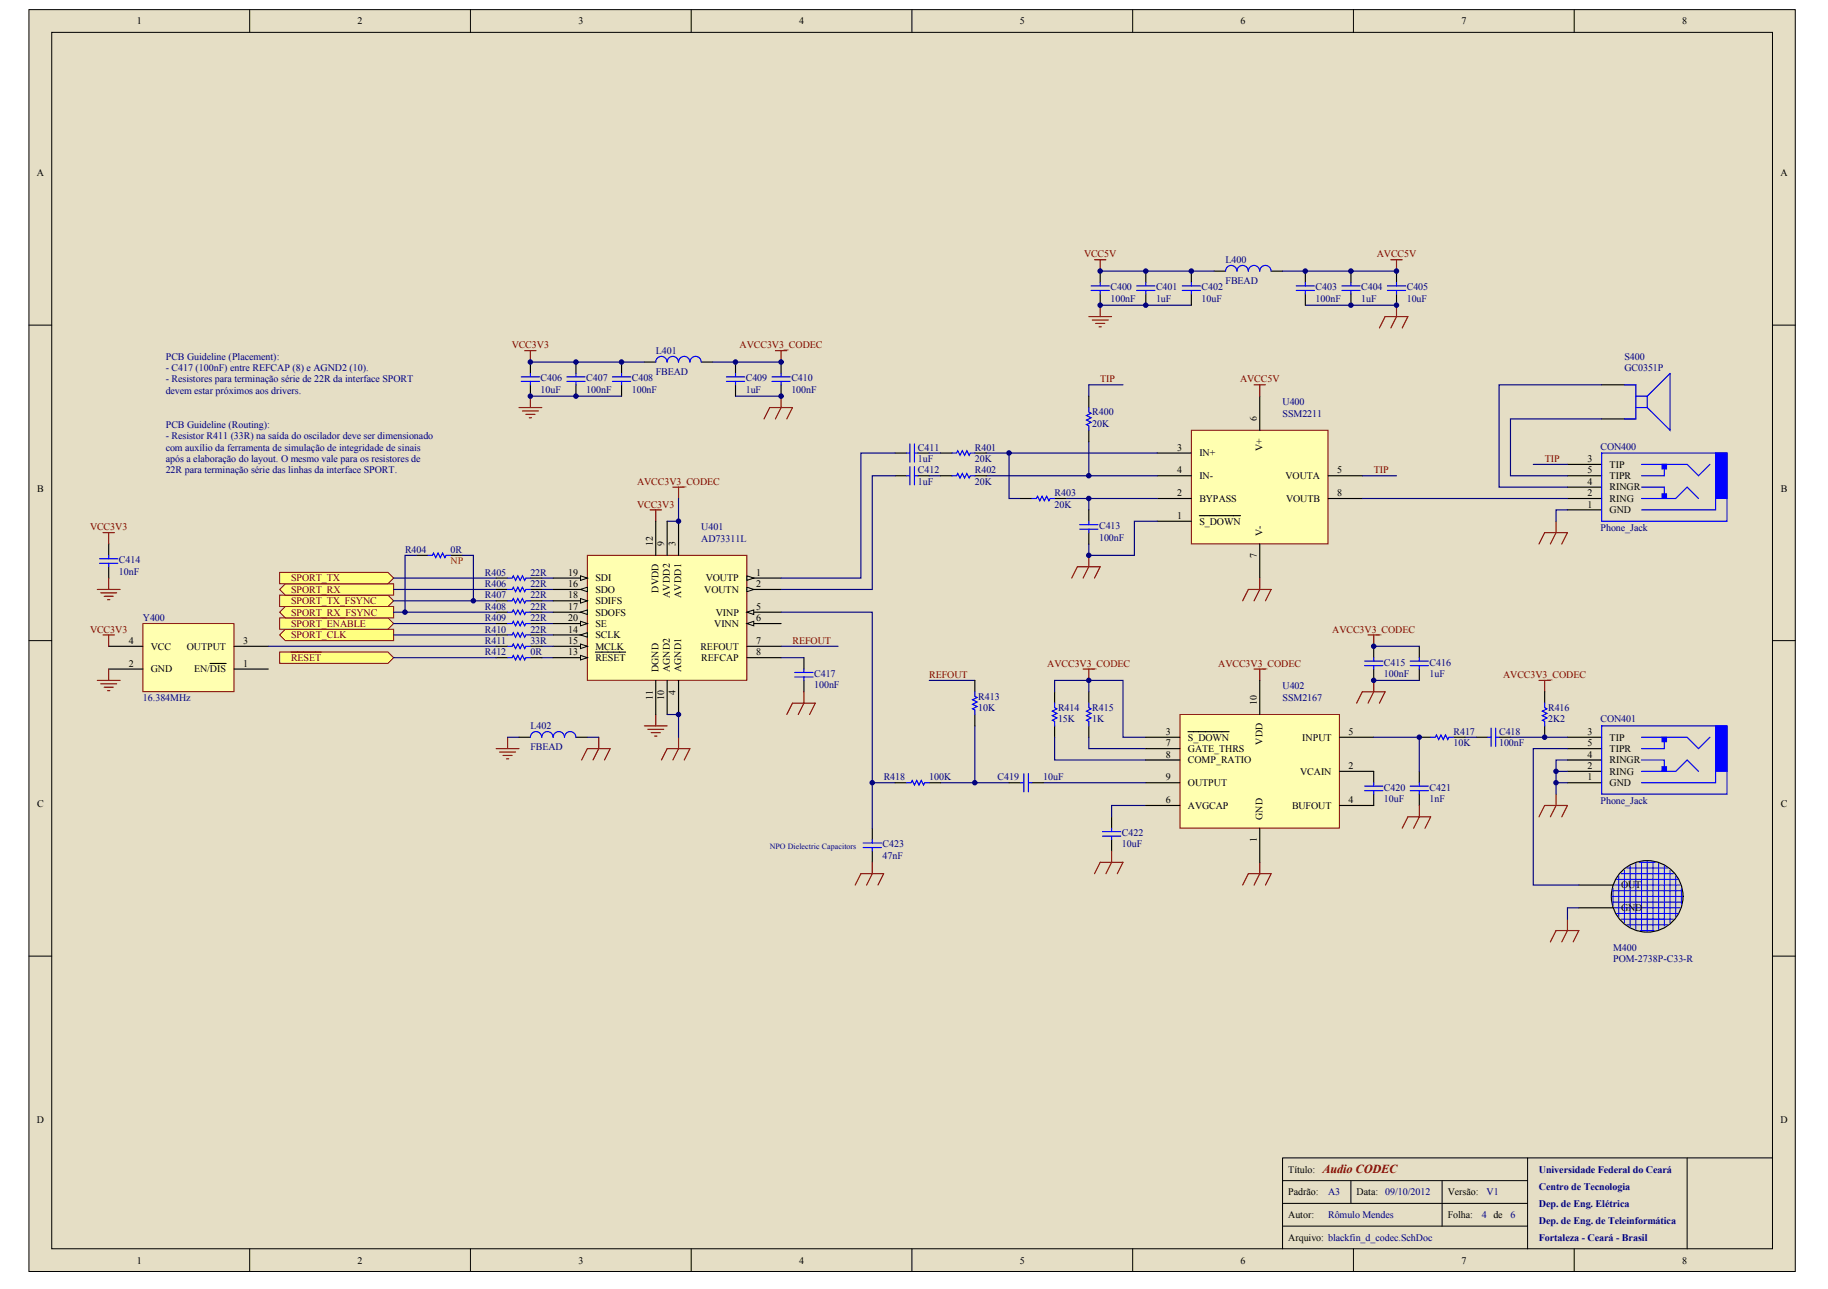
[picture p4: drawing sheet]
<svg xmlns="http://www.w3.org/2000/svg" width="287mm" height="202mm" viewBox="0 0 287 202" stroke-linecap="round" stroke-linejoin="round" font-family="sans-serif">
<defs><g id="words">
<text font-size="1.9" fill="#800000" x="207.5" y="183.9">Audio CODEC</text>
<g font-size="1.6">
<text x="21.5" y="3.8">1</text>
<text x="56.1" y="3.8">2</text>
<text x="90.7" y="3.8">3</text>
<text x="125.4" y="3.8">4</text>
<text x="160" y="3.8">5</text>
<text x="194.6" y="3.8">6</text>
<text x="229.3" y="3.8">7</text>
<text x="263.9" y="3.8">8</text>
<text x="5.8" y="27.6">A</text>
<text x="279.3" y="27.6">A</text>
<text x="184.7" y="70.7">3</text>
<text x="188.2" y="71.6">IN+</text>
<text x="197.2" y="66.1" transform="rotate(-90 197.2 66.1)">6</text>
<text x="198.1" y="70.8" transform="rotate(-90 198.1 70.8)">V+</text>
<text x="5.8" y="77.1">B</text>
<text x="184.7" y="77.8">2</text>
<text x="184.7" y="74.2">4</text>
<text x="188.2" y="75.1">IN-</text>
<text x="201.7" y="75.1">VOUTA</text>
<text x="209.8" y="74.2">5</text>
<text x="209.8" y="77.8">8</text>
<text x="249.1" y="72.5">3</text>
<text x="249.1" y="74.2">5</text>
<text x="249.1" y="76">4</text>
<text x="249.1" y="77.8">2</text>
<text x="252.5" y="73.4">TIP</text>
<text x="252.5" y="75.1">TIPR</text>
<text x="252.5" y="76.9">RINGR</text>
<text x="279.4" y="77.1">B</text>
<text x="184.7" y="81.4">1</text>
<text x="188.2" y="82.3">S_DOWN</text>
<text x="188.2" y="78.7">BYPASS</text>
<text x="201.8" y="78.7">VOUTB</text>
<text x="249.1" y="79.6">1</text>
<text x="252.5" y="78.7">RING</text>
<text x="252.5" y="80.5">GND</text>
<text x="102.4" y="85.7" transform="rotate(-90 102.4 85.7)">12</text>
<text x="104.2" y="85.7" transform="rotate(-90 104.2 85.7)">9</text>
<text x="106" y="85.7" transform="rotate(-90 106 85.7)">3</text>
<text x="197.2" y="87.5" transform="rotate(-90 197.2 87.5)">7</text>
<text x="198.1" y="84.1" transform="rotate(-90 198.1 84.1)">V-</text>
<text x="89.2" y="92.1">16</text>
<text x="89.2" y="95.6">17</text>
<text x="89.2" y="93.9">18</text>
<text x="89.2" y="90.3">19</text>
<text x="93.4" y="93">SDO</text>
<text x="93.4" y="94.7">SDIFS</text>
<text x="93.4" y="91.2">SDI</text>
<text x="103.3" y="93" transform="rotate(-90 103.3 93)">DVDD</text>
<text x="105.1" y="93.8" transform="rotate(-90 105.1 93.8)">AVDD2</text>
<text x="106.9" y="93.8" transform="rotate(-90 106.9 93.8)">AVDD1</text>
<text x="110.5" y="93">VOUTN</text>
<text x="110.7" y="91.2">VOUTP</text>
<text x="118.6" y="90.3">1</text>
<text x="118.6" y="92.1">2</text>
<text x="118.6" y="95.6">5</text>
<text x="20.2" y="101">4</text>
<text x="23.7" y="101.9">VCC</text>
<text x="29.3" y="101.9">OUTPUT</text>
<text x="38.2" y="101">3</text>
<text x="89.2" y="99.2">14</text>
<text x="89.2" y="101">15</text>
<text x="89.2" y="97.4">20</text>
<text x="93.4" y="100.1">SCLK</text>
<text x="93.4" y="101.9">MCLK</text>
<text x="93.4" y="96.5">SDOFS</text>
<text x="93.4" y="98.3">SE</text>
<text x="109.9" y="101.9">REFOUT</text>
<text x="112.1" y="98.3">VINN</text>
<text x="112.3" y="96.5">VINP</text>
<text x="118.6" y="97.4">6</text>
<text x="118.6" y="101">7</text>
<text x="20.2" y="104.6">2</text>
<text x="23.7" y="105.4">GND</text>
<text x="30.4" y="105.4">EN/DIS</text>
<text x="38.2" y="104.6">1</text>
<text x="89.2" y="102.8">13</text>
<text x="93.4" y="103.7">RESET</text>
<text x="103.3" y="105.5" transform="rotate(-90 103.3 105.5)">DGND</text>
<text x="105.1" y="105.5" transform="rotate(-90 105.1 105.5)">AGND2</text>
<text x="106.9" y="105.5" transform="rotate(-90 106.9 105.5)">AGND1</text>
<text x="110" y="103.7">REFCAP</text>
<text x="118.6" y="102.8">8</text>
<text x="102.4" y="109.7" transform="rotate(-90 102.4 109.7)">11</text>
<text x="104.2" y="109.7" transform="rotate(-90 104.2 109.7)">10</text>
<text x="106" y="108.9" transform="rotate(-90 106 108.9)">4</text>
<text x="197.2" y="110.6" transform="rotate(-90 197.2 110.6)">10</text>
<text x="182.9" y="115.3">3</text>
<text x="182.9" y="117">7</text>
<text x="182.9" y="118.8">8</text>
<text x="186.4" y="116.1">S_DOWN</text>
<text x="186.4" y="117.9">GATE_THRS</text>
<text x="186.4" y="119.7">COMP_RATIO</text>
<text x="198.1" y="116.8" transform="rotate(-90 198.1 116.8)">VDD</text>
<text x="204.3" y="116.1">INPUT</text>
<text x="211.6" y="115.3">5</text>
<text x="249.1" y="115.3">3</text>
<text x="249.1" y="117">5</text>
<text x="249.1" y="118.8">4</text>
<text x="252.5" y="116.1">TIP</text>
<text x="252.5" y="117.9">TIPR</text>
<text x="252.5" y="119.7">RINGR</text>
<text x="182.9" y="125.9">6</text>
<text x="182.9" y="122.4">9</text>
<text x="186.4" y="123.3">OUTPUT</text>
<text x="204" y="121.5">VCAIN</text>
<text x="211.6" y="120.6">2</text>
<text x="211.6" y="125.9">4</text>
<text x="249.1" y="120.6">2</text>
<text x="249.1" y="122.4">1</text>
<text x="252.5" y="121.5">RING</text>
<text x="252.5" y="123.3">GND</text>
<text x="5.8" y="126.6">C</text>
<text x="186.4" y="126.8">AVGCAP</text>
<text x="198.1" y="128.6" transform="rotate(-90 198.1 128.6)">GND</text>
<text x="202.7" y="126.8">BUFOUT</text>
<text x="279.4" y="126.6">C</text>
<text x="197.2" y="132.1" transform="rotate(-90 197.2 132.1)">1</text>
<text x="254.3" y="142.9">GND</text>
<text x="254.3" y="139.3">OUT</text>
<text x="5.8" y="176.1">D</text>
<text x="279.3" y="176.1">D</text>
<text x="202.1" y="183.9">Título:</text>
<text x="202.1" y="187.5">Padrão:</text>
<text x="202.1" y="191">Autor:</text>
<text x="212.9" y="187.5">Data: 09/10/2012</text>
<text x="227.2" y="187.5">Versão:</text>
<text x="227.2" y="191">Folha:</text>
<text x="202.1" y="194.6">Arquivo: blackfin_d_codec.SchDoc</text>
<text x="21.5" y="198.2">1</text>
<text x="56.1" y="198.2">2</text>
<text x="90.7" y="198.2">3</text>
<text x="125.4" y="198.2">4</text>
<text x="160" y="198.2">5</text>
<text x="194.6" y="198.2">6</text>
<text x="229.3" y="198.2">7</text>
<text x="263.9" y="198.2">8</text>
</g>
<g font-size="1.6" fill="#800000">
<text x="170.1" y="40.4">VCC5V</text>
<text x="216" y="40.4">AVCC5V</text>
<text x="80.3" y="54.6">VCC3V3</text>
<text x="116" y="54.6">AVCC3V3_CODEC</text>
<text x="172.6" y="60">TIP</text>
<text x="194.6" y="60">AVCC5V</text>
<text x="100" y="76">AVCC3V3_CODEC</text>
<text x="215.5" y="74.2">TIP</text>
<text x="242.4" y="72.5">TIP</text>
<text x="14.1" y="83.2">VCC3V3</text>
<text x="100" y="79.6">VCC3V3</text>
<text x="45.7" y="94.7">SPORT_TX_FSYNC</text>
<text x="45.7" y="93">SPORT_RX</text>
<text x="45.7" y="91.2">SPORT_TX</text>
<text x="14.1" y="99.2">VCC3V3</text>
<text x="45.7" y="100.1">SPORT_CLK</text>
<text x="45.7" y="98.3">SPORT_ENABLE</text>
<text x="45.7" y="96.5">SPORT_RX_FSYNC</text>
<text x="124.3" y="101">REFOUT</text>
<text x="209" y="99.2">AVCC3V3_CODEC</text>
<text x="45.7" y="103.7">RESET</text>
<text x="145.8" y="106.3">REFOUT</text>
<text x="164.3" y="104.6">AVCC3V3_CODEC</text>
<text x="191.1" y="104.6">AVCC3V3_CODEC</text>
<text x="235.8" y="106.3">AVCC3V3_CODEC</text>
</g>
<g font-size="1.6" fill="#000080">
<text x="192.3" y="41.3">L400</text>
<text x="174.2" y="45.5">C400</text>
<text x="174.2" y="47.3">100nF</text>
<text x="181.4" y="45.5">C401</text>
<text x="181.4" y="47.3">1uF</text>
<text x="188.5" y="45.5">C402</text>
<text x="188.5" y="47.3">10uF</text>
<text x="192.3" y="44.5">FBEAD</text>
<text x="206.4" y="45.5">C403</text>
<text x="206.4" y="47.3">100nF</text>
<text x="213.6" y="45.5">C404</text>
<text x="213.6" y="47.3">1uF</text>
<text x="220.7" y="45.5">C405</text>
<text x="220.7" y="47.3">10uF</text>
<text x="26" y="56.4">PCB Guideline (Placement):</text>
<text x="26" y="58.2">- C417 (100nF) entre REFCAP (8) e AGND2 (10).</text>
<text x="26" y="60">- Resistores para terminação série de 22R da interface SPORT</text>
<text x="84.8" y="59.8">C406</text>
<text x="92" y="59.8">C407</text>
<text x="99.1" y="59.8">C408</text>
<text x="102.9" y="55.5">L401</text>
<text x="102.9" y="58.7">FBEAD</text>
<text x="117" y="59.8">C409</text>
<text x="124.2" y="59.8">C410</text>
<text x="254.9" y="56.4">S400</text>
<text x="254.9" y="58.2">GC0351P</text>
<text x="26" y="61.8">devem estar próximos aos drivers.</text>
<text x="84.8" y="61.6">10uF</text>
<text x="92" y="61.6">100nF</text>
<text x="99.1" y="61.6">100nF</text>
<text x="117" y="61.6">1uF</text>
<text x="124.2" y="61.6">100nF</text>
<text x="171.4" y="65.2">R400</text>
<text x="201.2" y="63.5">U400</text>
<text x="201.2" y="65.3">SSM2211</text>
<text x="26" y="67.1">PCB Guideline (Routing):</text>
<text x="26" y="68.9">- Resistor R411 (33R) na saída do oscilador deve ser dimensionado</text>
<text x="26" y="70.7">com auxílio da ferramenta de simulação de integridade de sinais</text>
<text x="144" y="70.7">C411</text>
<text x="153" y="70.7">R401</text>
<text x="171.4" y="66.9">20K</text>
<text x="251.1" y="70.5">CON400</text>
<text x="26" y="72.5">após a elaboração do layout. O mesmo vale para os resistores de</text>
<text x="26" y="74.2">22R para terminação série das linhas da interface SPORT.</text>
<text x="144" y="72.5">1uF</text>
<text x="144" y="74.2">C412</text>
<text x="144" y="76">1uF</text>
<text x="153" y="72.5">20K</text>
<text x="153" y="74.2">R402</text>
<text x="153" y="76">20K</text>
<text x="165.5" y="77.8">R403</text>
<text x="110" y="83.2">U401</text>
<text x="165.5" y="79.6">20K</text>
<text x="172.4" y="83">C413</text>
<text x="251.1" y="83.3">Phone_Jack</text>
<text x="18.7" y="88.3">C414</text>
<text x="63.5" y="86.7">R404</text>
<text x="70.7" y="86.7">0R</text>
<text x="110" y="84.9">AD73311L</text>
<text x="172.4" y="84.8">100nF</text>
<text x="18.7" y="90.1">10nF</text>
<text x="76.1" y="90.3">R405</text>
<text x="76.1" y="92.1">R406</text>
<text x="76.1" y="93.9">R407</text>
<text x="76.1" y="95.6">R408</text>
<text x="83.2" y="90.3">22R</text>
<text x="83.2" y="92.1">22R</text>
<text x="83.2" y="93.9">22R</text>
<text x="83.2" y="95.6">22R</text>
<text x="22.4" y="97.4">Y400</text>
<text x="76.1" y="97.4">R409</text>
<text x="76.1" y="99.2">R410</text>
<text x="76.1" y="101">R411</text>
<text x="83.2" y="97.4">22R</text>
<text x="83.2" y="99.2">22R</text>
<text x="83.2" y="101">33R</text>
<text x="76.1" y="102.8">R412</text>
<text x="83.2" y="102.8">0R</text>
<text x="127.7" y="106.2">C417</text>
<text x="127.7" y="107.9">100nF</text>
<text x="217.1" y="104.4">C415</text>
<text x="217.1" y="106.2">100nF</text>
<text x="224.3" y="104.4">C416</text>
<text x="224.3" y="106.2">1uF</text>
<text x="22.4" y="109.9">16.384MHz</text>
<text x="153.5" y="109.7">R413</text>
<text x="153.5" y="111.5">10K</text>
<text x="166" y="111.5">R414</text>
<text x="166" y="113.3">15K</text>
<text x="171.4" y="111.5">R415</text>
<text x="171.4" y="113.3">1K</text>
<text x="201.2" y="108.1">U402</text>
<text x="201.2" y="109.9">SSM2167</text>
<text x="242.9" y="111.5">R416</text>
<text x="242.9" y="113.3">2K2</text>
<text x="251.1" y="113.3">CON401</text>
<text x="83.2" y="114.4">L402</text>
<text x="83.2" y="117.6">FBEAD</text>
<text x="228" y="115.3">R417</text>
<text x="228" y="117">10K</text>
<text x="235.2" y="115.3">C418</text>
<text x="235.2" y="117">100nF</text>
<text x="138.6" y="122.4">R418</text>
<text x="145.8" y="122.4">100K</text>
<text x="156.5" y="122.4">C419</text>
<text x="163.7" y="122.4">10uF</text>
<text x="217.1" y="124">C420</text>
<text x="217.1" y="125.8">10uF</text>
<text x="224.3" y="124">C421</text>
<text x="224.3" y="125.8">1nF</text>
<text x="176" y="131.1">C422</text>
<text x="251.1" y="126.1">Phone_Jack</text>
<text x="138.5" y="132.9">C423</text>
<text x="138.5" y="134.7">47nF</text>
<text x="176" y="132.9">10uF</text>
<text x="253.1" y="149.1">M400</text>
<text x="253.1" y="150.9">POM-2738P-C33-R</text>
<text x="241.5" y="183.9">Universidade Federal do Ceará</text>
<text x="208.4" y="187.5">A3</text>
<text x="208.4" y="191">Rômulo Mendes</text>
<text x="232.5" y="191">4 de</text>
<text x="233.2" y="187.5">V1</text>
<text x="237" y="191">6</text>
<text x="241.5" y="186.6">Centro de Tecnologia</text>
<text x="241.5" y="189.3">Dep. de Eng. Elétrica</text>
<text x="241.5" y="191.9">Dep. de Eng. de Teleinformática</text>
<text x="241.5" y="194.6">Fortaleza - Ceará - Brasil</text>
</g>
<text font-size="1.6" fill="#f00" x="70.7" y="88.5">NP</text>
<text font-size="1.2" fill="#000080" x="120.8" y="133.1">NPO Dielectric Capacitors</text>
</g></defs>
<g fill="#e5dec5" stroke="#000" stroke-width=".16">
<path d="M4.5 1.5h277.2v197.9h-277.2z"/>
<path d="M8.1 5.1h270v190.7h-270z"/>
</g>
<g fill="none" stroke="#000" stroke-width=".16">
<path d="M39.2 1.5v3.6M73.8 1.5v3.6M108.4 1.5v3.6M143.1 1.5v3.6M177.7 1.5v3.6M212.4 1.5v3.6M247 1.5v3.6M4.5 51h3.6M278.1 51h3.6M4.5 100.5h3.6M278.1 100.5h3.6M4.5 149.9h3.6"/>
<path d="M278.1 149.9h3.6M39.2 195.8v3.6M73.8 195.8v3.6M108.4 195.8v3.6M143.1 195.8v3.6M177.7 195.8v3.6M201.2 185.2h38.5M201.2 192.3h38.5M201.2 188.7h38.5M212 185.2v3.5M212.4 195.8v3.6M226.3 185.2v7.1"/>
<path d="M239.7 181.6v14.2M247 195.8v3.6M264.7 181.6v14.2M278.1 181.6h-76.9v14.2"/>
</g>
<path d="M126.1 103.1v1.8M126.1 106.7v1.8" fill="none" stroke="#000" stroke-width=".18"/>
<path d="M124.7 105.5h2.9M124.7 106.2h2.9M126.1 104.9v.6M126.1 106.2v.5" fill="none" stroke="#00f" stroke-width=".18"/>
<path d="M122.6 103.1h3.5" fill="none" stroke="#000080" stroke-width=".18"/>
<path d="M105.6 76.4h1.8M106.5 76.4v1.8M101.1 113.8h3.6M101.6 114.4h2.5M102.2 114.9h1.4M102.7 115.4h.4M102.9 112.1v1.7" fill="none" stroke="#800000" stroke-width=".18"/>
<path d="M43.9 102.2h17l.9 .9-.9 .9h-17z" fill-rule="evenodd" fill="#ffff80" stroke="#800000" stroke-width=".16"/>
<path d="M102 80h1.8M102.9 80v1.7M45.7 102.3h4.7" fill="none" stroke="#800000" stroke-width=".18"/>
<path d="M85 103.1h1.8" fill="none" stroke="#000080" stroke-width=".18"/>
<path d="M22.4 97.8h14.3v10.7h-14.3z" fill="#ffffb0" stroke="#800000" stroke-width=".16"/>
<g fill="none" stroke="#000" stroke-width=".18">
<path d="M83.2 56.8v1.8M90.4 56.8v1.8M97.5 56.8v1.8M101.1 56.8h1.8M110 56.8h1.8M115.4 56.8v1.8M122.6 56.8v1.8M83.2 60.3v1.8M90.4 60.3v1.8M97.5 60.3v1.8M115.4 60.3v1.8M122.6 60.3v1.8"/>
<path d="M17.1 85.3v1.8M17.1 88.9v1.8M17.1 104.9h5.3M17.1 101.4h5.3M33 104h2.5M36.7 104.9h5.4M36.7 101.4h5.4M77.9 103.1h1.7M83.2 103.1h1.8"/>
</g>
<g fill="none" stroke="#800000" stroke-width=".18">
<path d="M82.3 55h1.8M83.2 55v1.8M121.7 55h1.7M122.6 55v1.8M81.4 63.9h3.6M82 64.4h2.5M82.5 65h1.4M83 65.5h.4M83.2 62.1v1.8M15.3 92.4h3.5M15.8 93h2.5M16.2 99.6h1.8"/>
<path d="M16.2 83.5h1.8M16.3 93.5h1.5M16.9 94h.3M17.1 83.5v1.8M17.1 90.7v1.7M17.1 99.6v1.8M15.3 106.7h3.5M15.8 107.2h2.5M16.3 107.8h1.5M16.9 108.3h.3M17.1 104.9v1.8"/>
</g>
<g fill="none" stroke="#00f" stroke-width=".18">
<path d="M81.8 59.1h2.8M81.8 59.8h2.8M83.2 58.6v.5M83.2 59.8v.5M88.9 59.1h2.9M88.9 59.8h2.9M90.4 58.6v.5M90.4 59.8v.5M96.1 59.1h2.9M96.1 59.8h2.9M97.5 58.6v.5M97.5 59.8v.5"/>
<path d="M104.7 56.8a.89 .89 0 0 0-.9-.9 .89 .89 0 0 0-.9 .9M108.2 56.8a.89 .89 0 0 0-.9-.9 .89 .89 0 0 0-.9 .9 .89 .89 0 0 0-.8-.9 .89 .89 0 0 0-.9 .9M110 56.8a.89 .89 0 0 0-.9-.9 .89 .89 0 0 0-.9 .9M114 59.1h2.8M114 59.8h2.8M115.4 58.6v.5M115.4 59.8v.5M121.1 59.1h2.9M121.1 59.8h2.9M122.6 58.6v.5M122.6 59.8v.5M15.6 87.6h2.9"/>
<path d="M15.6 88.3h2.9M17.1 87.1v.5M17.1 88.3v.6M79.6 103.1h.8l.1-.3 .4 .7 .3-.7 .4 .7 .4-.7 .3 .7 .2-.4h.7"/>
</g>
<path d="M83.2 56.8h17.9M111.8 56.8h10.8M83.2 62.1h14.3M106.5 78.2v3.5h-1.8M115.4 62.1h7.2M61.8 103.1h16.1" fill="none" stroke="#000080" stroke-width=".18"/>
<g fill="#ffff80" stroke="#800000" stroke-width=".16">
<path d="M43.9 99.6l.9-.9h17v1.8h-17z" fill-rule="evenodd"/>
<path d="M43.9 96.9h17l.9 .9-.9 .9h-17z" fill-rule="evenodd"/>
<path d="M43.9 96l.9-.9h17v1.8h-17z" fill-rule="evenodd"/>
<path d="M43.9 93.3h17l.9 .9-.9 .9h-17z" fill-rule="evenodd"/>
<path d="M43.9 92.4l.9-.9h17v1.8h-17z" fill-rule="evenodd"/>
<path d="M43.9 89.8h17l.9 .9-.9 .8h-17z" fill-rule="evenodd"/>
</g>
<path d="M61.8 90.7h16.1M61.8 92.4h16.1M61.8 94.2h16.1M61.8 96h16.1M61.8 97.8h16.1M61.8 99.6h16.1M85 90.7h1.8M85 92.4h1.8M85 94.2h1.8M85 96h1.8M85 97.8h1.8M85 99.6h1.8" fill="none" stroke="#000080" stroke-width=".18"/>
<path d="M77.9 90.7h1.7M77.9 92.4h1.7M77.9 94.2h1.7M77.9 96h1.7M77.9 97.8h1.7M77.9 99.6h1.7M83.2 90.7h1.8M83.2 92.4h1.8M83.2 94.2h1.8M83.2 96h1.8M83.2 97.8h1.8M83.2 99.6h1.8" fill="none" stroke="#000" stroke-width=".18"/>
<path d="M79.6 90.7h.8l.1-.4 .4 .7 .3-.7 .4 .7 .4-.7 .3 .7 .2-.3h.7M79.6 92.4h.8l.1-.3 .4 .7 .3-.7 .4 .7 .4-.7 .3 .7 .2-.4h.7M79.6 94.2h.8l.1-.3 .4 .7 .3-.7 .4 .7 .4-.7 .3 .7 .2-.4h.7M79.6 96h.8l.1-.4 .4 .8 .3-.8 .4 .8 .4-.8 .3 .8 .2-.4h.7M79.6 97.8h.8l.1-.4 .4 .7 .3-.7 .4 .7 .4-.7 .3 .7 .2-.3h.7M79.6 99.6h.8l.1-.4 .4 .7 .3-.7 .4 .7 .4-.7 .3 .7 .2-.3h.7" fill="none" stroke="#00f" stroke-width=".18"/>
<path d="M92.2 87.1h25v19.6h-25z" fill="#ffffb0" stroke="#800000" stroke-width=".16"/>
<path d="M117.2 90.7h5.4" fill="none" stroke="#000" stroke-width=".18"/>
<path d="M117.2 90.3l1.1 .4-1.1 .3z" fill="#e5dec5" stroke="#000" stroke-width=".16"/>
<path d="M117.2 92.4h5.4" fill="none" stroke="#000" stroke-width=".18"/>
<path d="M117.2 92.1l1.1 .3-1.1 .4z" fill="#e5dec5" stroke="#000" stroke-width=".16"/>
<path d="M106.5 81.7v5.4M117.2 96h5.4M106.5 106.7v5.4" fill="none" stroke="#000" stroke-width=".18"/>
<path d="M117.2 96l1.1-.4v.8z" fill="#e5dec5" stroke="#000" stroke-width=".16"/>
<path d="M117.2 97.8h5.4" fill="none" stroke="#000" stroke-width=".18"/>
<path d="M117.2 97.8l1.1-.4v.7z" fill="#e5dec5" stroke="#000" stroke-width=".16"/>
<path d="M102.9 81.7v5.4M104.7 81.7v5.4M86.8 103.1h5.4M102.9 106.7v5.4M104.7 106.7v5.4M117.2 101.4h5.4M117.2 103.1h5.4" fill="none" stroke="#000" stroke-width=".18"/>
<path d="M91.1 102.8l1.1 .3-1.1 .4z" fill="#e5dec5" stroke="#000" stroke-width=".16"/>
<path d="M86.8 99.6h5.4M93.4 102.3h4.8" fill="none" stroke="#000" stroke-width=".18"/>
<path d="M91.1 99.6l1.1-.4v.7z" fill="#e5dec5" stroke="#000" stroke-width=".16"/>
<path d="M86.8 101.4h5.4" fill="none" stroke="#000" stroke-width=".18"/>
<path d="M91.1 101l1.1 .4-1.1 .3z" fill="#e5dec5" stroke="#000" stroke-width=".16"/>
<path d="M86.8 92.4h5.4" fill="none" stroke="#000" stroke-width=".18"/>
<path d="M91.1 92.4l1.1-.3v.7z" fill="#e5dec5" stroke="#000" stroke-width=".16"/>
<path d="M86.8 96h5.4" fill="none" stroke="#000" stroke-width=".18"/>
<path d="M91.1 96l1.1-.4v.8z" fill="#e5dec5" stroke="#000" stroke-width=".16"/>
<path d="M86.8 94.2h5.4" fill="none" stroke="#000" stroke-width=".18"/>
<path d="M91.1 93.9l1.1 .3-1.1 .4z" fill="#e5dec5" stroke="#000" stroke-width=".16"/>
<path d="M86.8 90.7h5.4" fill="none" stroke="#000" stroke-width=".18"/>
<path d="M91.1 90.3l1.1 .4-1.1 .3z" fill="#e5dec5" stroke="#000" stroke-width=".16"/>
<path d="M86.8 97.8h5.4" fill="none" stroke="#000" stroke-width=".18"/>
<path d="M91.1 97.4l1.1 .4-1.1 .3z" fill="#e5dec5" stroke="#000" stroke-width=".16"/>
<g fill="none" stroke="#000" stroke-width=".18">
<path d="M245.9 72.8h5.4M245.9 74.6h5.4M245.9 76.4h5.4M245.9 78.2h5.4M245.9 80h5.4M65.3 87.1h1.8M70.7 87.1h1.8M77.9 101.4h1.7M83.2 101.4h1.8M245.9 115.6h5.4M245.9 117.4h5.4M245.9 119.2h5.4"/>
<path d="M136.9 129.9v1.8M136.9 133.4v1.8M245.9 121h5.4M245.9 122.7h5.4"/>
</g>
<g fill="none" stroke="#00f" stroke-width=".18">
<path d="M251.3 71h19.7v10.7h-19.7zM257.6 72.8h7.1l1.8 1.8 1.8-1.8M257.6 78.2h5.3l1.8-1.8 1.8 1.8M257.6 76.4h3.5v1.8M261.1 72.8v1.8h-3.5M269.2 71v9h-11.6M67.1 87.1h.7l.2-.4 .4 .7 .3-.7 .4 .7 .3-.7 .4 .7 .2-.3h.7M79.6 101.4h.8l.1-.4 .4 .7 .3-.7 .4 .7 .4-.7 .3 .7 .2-.3h.7M251.3 113.8h19.7v10.7h-19.7zM257.6 115.6h7.1l1.8 1.8 1.8-1.8M257.6 119.2h3.5v1.8M261.1 115.6v1.8h-3.5"/>
<path d="M269.2 113.8v8.9h-11.6M135.4 132.2h2.9M135.4 132.9h2.9M136.9 131.7v.5M136.9 132.9v.5M257.6 121h5.3l1.8-1.8 1.8 1.8"/>
</g>
<path d="M65.3 87.1h-1.8v8.9M72.5 87.1h1.8v7.1M42.1 101.4h35.8M85 101.4h1.8M122.6 101.4h8.9M145.8 106.7h7.2M153 113.8v8.9M140.4 122.7h-3.5v7.2M147.6 122.7h10.7M163.7 122.7h16.1" fill="none" stroke="#000080" stroke-width=".18"/>
<g fill="#00f" stroke="#00f" stroke-width=".18">
<path d="M269.2 71h1.7v7.2h-1.7z"/>
<path d="M260.8 72.8h.7v.7h-.7z"/>
<path d="M260.8 77.5h.7v.7h-.7z"/>
<path d="M269.2 113.8h1.7v7.1h-1.7z"/>
<path d="M260.8 115.6h.7v.7h-.7z"/>
<path d="M260.8 120.3h.7v.6h-.7z"/>
</g>
<path d="M186.9 67.5h21.5v17.8h-21.5z" fill="#ffffb0" stroke="#800000" stroke-width=".16"/>
<g fill="none" stroke="#000" stroke-width=".18">
<path d="M172.6 42.5v1.8M172.6 46.1v1.8M179.8 42.5v1.8M179.8 46.1v1.8M186.9 42.5v1.8M186.9 46.1v1.8M190.5 42.5h1.8M199.4 42.5h1.8M204.8 42.5v1.8M204.8 46.1v1.8M212 42.5v1.8M212 46.1v1.8"/>
<path d="M219.1 42.5v1.8M219.1 46.1v1.8M181.6 78.2h5.3M181.6 71h5.3M181.6 74.6h5.3M197.7 62.1v5.4M208.4 78.2h5.3M208.4 74.6h5.3M181.6 81.7h5.3M188.2 80.9h6.4M197.7 85.3v5.4M165.5 108.5v1.8"/>
<path d="M165.5 113.8v1.8M170.8 108.5v1.8M170.8 113.8v1.8M158.3 122.7h1.8M161.9 122.7h1.8M174.4 128.1v1.8M174.4 131.7v1.7M215.5 121v1.7M215.5 124.5v1.8"/>
</g>
<g fill="none" stroke="#800000" stroke-width=".18">
<path d="M170.8 49.6h3.6M171.4 50.2h2.5M171.7 40.7h1.8M171.9 50.7h1.4M172.4 51.3h.4M172.6 40.7v1.8M172.6 47.9v1.7M216.4 51.4l.9-1.8h3.6l-.9 1.8M218.2 40.7h1.8M219.1 40.7v1.8M219.1 47.9v1.7l-.9 1.8M119.9 65.7l.9-1.8h3.5l-.9 1.8"/>
<path d="M122.6 62.1v1.8l-.9 1.8M196.8 60.3h1.7M197.7 60.3v1.8M195 94.2l.9-1.8h3.5l-.9 1.8M197.7 90.7v1.7l-.9 1.8M241.5 85.3l.9-1.8h3.5l-.9 1.8M244.1 81.7v1.8l-.9 1.8M103.8 119.2l.9-1.8h3.5l-.8 1.8M106.5 115.6v1.8l-.9 1.8M123.4 112.1l.9-1.8h3.6l-.9 1.8M126.1 108.5v1.8l-.9 1.8M169.9 104.9h1.8"/>
<path d="M170.8 104.9v1.8M196.8 104.9h1.7M197.7 104.9v1.8M134.2 138.8l.9-1.8h3.5l-.8 1.8M136.9 135.2v1.8l-.9 1.8M171.7 137l.9-1.8h3.6l-.9 1.8M174.4 133.4v1.8l-.9 1.8M195 138.8l.9-1.8h3.5l-.9 1.8M197.7 135.2v1.8l-.9 1.8M241.5 128.1l.9-1.8h3.5l-.9 1.8M244.1 124.5v1.8l-.9 1.8"/>
</g>
<g fill="none" stroke="#000080" stroke-width=".18">
<path d="M172.6 47.9h14.3M172.6 42.5h17.9M201.2 42.5h17.9M204.8 47.9h14.3M213.7 74.6h5.4M213.7 78.2h32.2M245.9 80h-1.8v1.7M122.6 96h14.3v26.7M104.7 112.1h1.8v3.5M165.5 115.6v3.6h14.3M165.5 108.5v-1.8h10.7v8.9h3.6M170.8 115.6v1.8h9"/>
<path d="M170.8 106.7v1.8M179.8 126.3h-5.4v1.8M245.9 122.7h-1.8v1.8"/>
</g>
<g fill="none" stroke="#00f" stroke-width=".18">
<path d="M171.2 44.8h2.8M171.2 45.5h2.8M172.6 44.3v.5M172.6 45.5v.6M178.3 44.8h2.9M178.3 45.5h2.9M179.8 44.3v.5M179.8 45.5v.6M185.5 44.8h2.9M185.5 45.5h2.9M186.9 44.3v.5M186.9 45.5v.6"/>
<path d="M194.1 42.5a.89 .89 0 0 0-.9-.9 .89 .89 0 0 0-.9 .9M199.4 42.5a.89 .89 0 0 0-.9-.9 .89 .89 0 0 0-.9 .9 .89 .89 0 0 0-.9-.9 .89 .89 0 0 0-.9 .9 .89 .89 0 0 0-.8-.9 .89 .89 0 0 0-.9 .9M203.4 44.8h2.8M203.4 45.5h2.8M204.8 44.3v.5M204.8 45.5v.6M210.5 44.8h2.9M210.5 45.5h2.9M212 44.3v.5M212 45.5v.6M217.7 44.8h2.8M217.7 45.5h2.8"/>
<path d="M219.1 44.3v.5M219.1 45.5v.6M165.5 110.3v.7l.3 .2-.7 .3 .7 .4-.7 .3 .7 .4-.7 .3 .4 .2v.7M170.8 110.3v.7l.4 .2-.7 .3 .7 .4-.7 .3 .7 .4-.7 .3 .3 .2v.7M160.1 122.7h.5M160.6 121.3v2.9M161.4 121.3v2.9M161.4 122.7h.5M173 131.1h2.8M173 130.4h2.8M174.4 129.9v.5M174.4 131.1v.6"/>
<path d="M214.1 123.3h2.9M214.1 124h2.9M215.5 122.7v.6M215.5 124v.5"/>
</g>
<path d="M185.1 112.1h25.1v17.8h-25.1z" fill="#ffffb0" stroke="#800000" stroke-width=".16"/>
<g fill="none" stroke="#000" stroke-width=".18">
<path d="M140.4 71h1.8M140.4 74.6h1.8M144 71h1.8M144 74.6h1.8M147.6 71h1.8M147.6 74.6h1.8M153 71h1.7M153 74.6h1.7M160.1 78.2h1.8M165.5 78.2h1.8M170.8 62.1v1.8M170.8 67.5v1.8"/>
<path d="M153 106.7v1.8M153 112.1v1.7M179.8 115.6h5.3M179.8 117.4h5.3M179.8 119.2h5.3M186.4 114.7h6.4M197.7 106.7v5.4M210.2 115.6h5.3M222.7 115.6h1.8M228 115.6h1.8M231.6 115.6h1.8M235.2 115.6h1.8"/>
<path d="M242.4 108.5v1.8M242.4 113.8v1.8M140.4 122.7h1.8M145.8 122.7h1.8M179.8 126.3h5.3M179.8 122.7h5.3M197.7 129.9v5.3M210.2 121h5.3M210.2 126.3h5.3M222.7 121v1.7M222.7 124.5v1.8"/>
</g>
<g fill="none" stroke="#000080" stroke-width=".18">
<path d="M140.4 71h-5.3v19.7h-12.5M140.4 74.6h-3.5v17.8h-14.3M145.8 74.6h1.8M145.8 71h1.8M154.7 74.6h26.9M154.7 71h3.6M167.3 78.2h3.5M170.8 69.3v5.3M176.2 60.3h-5.4v1.8M181.6 78.2h-10.8v1.8M181.6 71h-23.3v7.2h1.8M181.6 81.7h-3.6v5.4h-7.2v-1.8"/>
<path d="M215.5 115.6h7.2v5.4M229.8 115.6h1.8M237 115.6h8.9M245.9 119.2h-1.8v3.5M244.1 121h1.8"/>
</g>
<g fill="none" stroke="#00f" stroke-width=".18">
<path d="M142.2 71h.6M142.2 74.6h.6M142.8 69.6v2.9M142.8 73.2v2.8M143.5 69.6v2.9M143.5 73.2v2.8M143.5 71h.5M143.5 74.6h.5M149.4 71h.7l.2-.3 .3 .7 .4-.7 .3 .7 .4-.7 .4 .7 .1-.4h.8M149.4 74.6h.7l.2-.3 .3 .7 .4-.7 .3 .7 .4-.7 .4 .7 .1-.4h.8M161.9 78.2h.7l.2-.4 .3 .7 .4-.7 .4 .7 .3-.7 .4 .7 .2-.3h.7M170.8 63.9v.7l.4 .2-.7 .4 .7 .3-.7 .4 .7 .3-.7 .4 .3 .2v.7"/>
<path d="M153 108.5v.7l.3 .2-.7 .3 .7 .4-.7 .3 .7 .4-.7 .4 .4 .1v.8M224.5 115.6h.7l.2-.3 .3 .7 .4-.7 .3 .7 .4-.7 .4 .7 .1-.4h.7M233.4 115.6h.6M234 114.2v2.8M234.7 114.2v2.8M234.7 115.6h.5M242.4 110.3v.7l.3 .2-.7 .3 .7 .4-.7 .3 .7 .4-.7 .3 .4 .2v.7M142.2 122.7h.7l.2-.3 .4 .7 .3-.7 .4 .7 .3-.7 .4 .7 .2-.4h.7M221.3 123.3h2.8M221.3 124h2.8M222.7 122.7v.6M222.7 124v.5"/>
</g>
<path d="M168.1 90.7l.9-1.8h3.6l-.9 1.8M170.8 87.1v1.8l-.9 1.8M241.5 106.7h1.7M242.4 106.7v1.8M220 129.9l.9-1.8h3.6l-.9 1.8M222.7 126.3v1.8l-.9 1.8" fill="none" stroke="#800000" stroke-width=".18"/>
<circle cx="258.4" cy="140.6" r="5.6" fill="#dcd9c7" stroke="#000" stroke-width=".18"/>
<g fill="none" stroke="#00f" stroke-width=".16">
<path d="M253.1 139.3v2.7M253.1 139.7h10.7M253.3 138.8h10.3M253.6 137.9h9.7M254 137.4v6.4M254.3 137h8.3M254.9 136.5v8.2M255.2 136.1h6.5M255.8 135.8v9.6M256.7 135.4v10.3M257.2 135.2h2.5M257.6 135.2v10.7"/>
<path d="M258.4 135.1v11M259.3 135.2v10.7M260.2 135.4v10.3M261.1 135.8v9.4M262 136.5v8.2M262.9 137.4v6.4M263.8 139.3v2.5M252.9 140.6h11.1M253.1 141.5h10.7M253.3 142.4h10.3M253.6 143.3h9.7M254.3 144.1h8.3"/>
<path d="M255.2 145h6.5M257.4 145.9h2.1"/>
</g>
<path d="M170.8 80v1.7M251.3 60.3h5.4M251.3 65.7h5.4M170.8 83.5v1.8M81.4 115.6h1.8M90.4 115.6h1.8M215.5 101.4v1.7M215.5 104.9v1.8M222.7 101.4v1.7M222.7 104.9v1.8M247.7 138.8h5.4M247.7 142.4h5.4" fill="none" stroke="#000" stroke-width=".18"/>
<g fill="none" stroke="#00f" stroke-width=".18">
<path d="M254.9 60.3h1.8v1.8M256.7 62.1h1.7v1.8h-1.7zM256.7 63.9v1.8h-1.8M258.4 62.1l3.6-3.5v8.9l-3.6-3.6M169.4 82.3h2.9M169.4 83h2.9M170.8 81.7v.6M170.8 83v.5M86.8 115.6a.89 .89 0 0 0-.9-.9 .89 .89 0 0 0-.9 .9 .89 .89 0 0 0-.9-.9 .89 .89 0 0 0-.9 .9M90.4 115.6a.89 .89 0 0 0-.9-.9 .89 .89 0 0 0-.9 .9 .89 .89 0 0 0-.9-.9 .89 .89 0 0 0-.9 .9M214.1 103.7h2.9M214.1 104.4h2.9"/>
<path d="M215.5 103.1v.6M215.5 104.4v.5M221.3 103.7h2.8M221.3 104.4h2.8M222.7 103.1v.6M222.7 104.4v.5"/>
</g>
<path d="M240.6 72.8h5.3M251.3 60.3h-16.1v16.1h10.7M251.3 65.7h-14.3v8.9h8.9M79.6 115.6h1.8M92.2 115.6h1.7M215.5 106.7h7.2M215.5 101.4h7.2M245.9 117.4h-5.3v21.4h7.1M247.7 142.4h-1.8v1.7" fill="none" stroke="#000080" stroke-width=".18"/>
<g fill="none" stroke="#800000" stroke-width=".18">
<path d="M214.6 99.6h1.8M215.5 99.6v1.8M77.9 117.4h3.5M78.4 117.9h2.5M78.9 118.5h1.5M79.5 119h.3M79.6 115.6v1.8M91.3 119.2l.9-1.8h3.5l-.9 1.8M93.9 115.6v1.8l-.8 1.8M212.9 110.3l.8-1.8h3.6l-.9 1.8M215.5 106.7v1.8l-.9 1.8M243.2 147.7l.9-1.8h3.6l-.9 1.8"/>
<path d="M245.9 144.1v1.8l-.9 1.8"/>
</g>
<g fill="#000080" stroke="#000080" stroke-width=".16">
<circle cx="63.5" cy="96" r=".35"/>
<circle cx="74.3" cy="94.2" r=".35"/>
<circle cx="83.2" cy="62.1" r=".35"/>
<circle cx="83.2" cy="56.8" r=".35"/>
<circle cx="90.4" cy="62.1" r=".35"/>
<circle cx="90.4" cy="56.8" r=".35"/>
<circle cx="97.5" cy="56.8" r=".35"/>
<circle cx="106.5" cy="112" r=".35"/>
<circle cx="106.5" cy="81.7" r=".35"/>
<circle cx="115.4" cy="56.8" r=".35"/>
<circle cx="122.5" cy="62.1" r=".35"/>
<circle cx="122.5" cy="56.8" r=".35"/>
<circle cx="136.8" cy="122.7" r=".35"/>
<circle cx="152.9" cy="122.7" r=".35"/>
<circle cx="158.3" cy="71" r=".35"/>
<circle cx="170.8" cy="106.7" r=".35"/>
<circle cx="170.8" cy="87.1" r=".35"/>
<circle cx="170.8" cy="78.2" r=".35"/>
<circle cx="170.8" cy="74.6" r=".35"/>
<circle cx="172.6" cy="47.9" r=".35"/>
<circle cx="172.6" cy="42.5" r=".35"/>
<circle cx="179.8" cy="47.9" r=".35"/>
<circle cx="179.8" cy="42.5" r=".35"/>
<circle cx="186.9" cy="42.5" r=".35"/>
<circle cx="204.8" cy="42.5" r=".35"/>
<circle cx="211.9" cy="47.9" r=".35"/>
<circle cx="211.9" cy="42.5" r=".35"/>
<circle cx="215.5" cy="106.7" r=".35"/>
<circle cx="215.5" cy="101.3" r=".35"/>
<circle cx="219.1" cy="47.9" r=".35"/>
<circle cx="219.1" cy="42.5" r=".35"/>
<circle cx="222.7" cy="115.6" r=".35"/>
<circle cx="242.3" cy="115.6" r=".35"/>
<circle cx="244.1" cy="122.7" r=".35"/>
<circle cx="244.1" cy="121" r=".35"/>
</g>
<use href="#words"/>
</svg>
